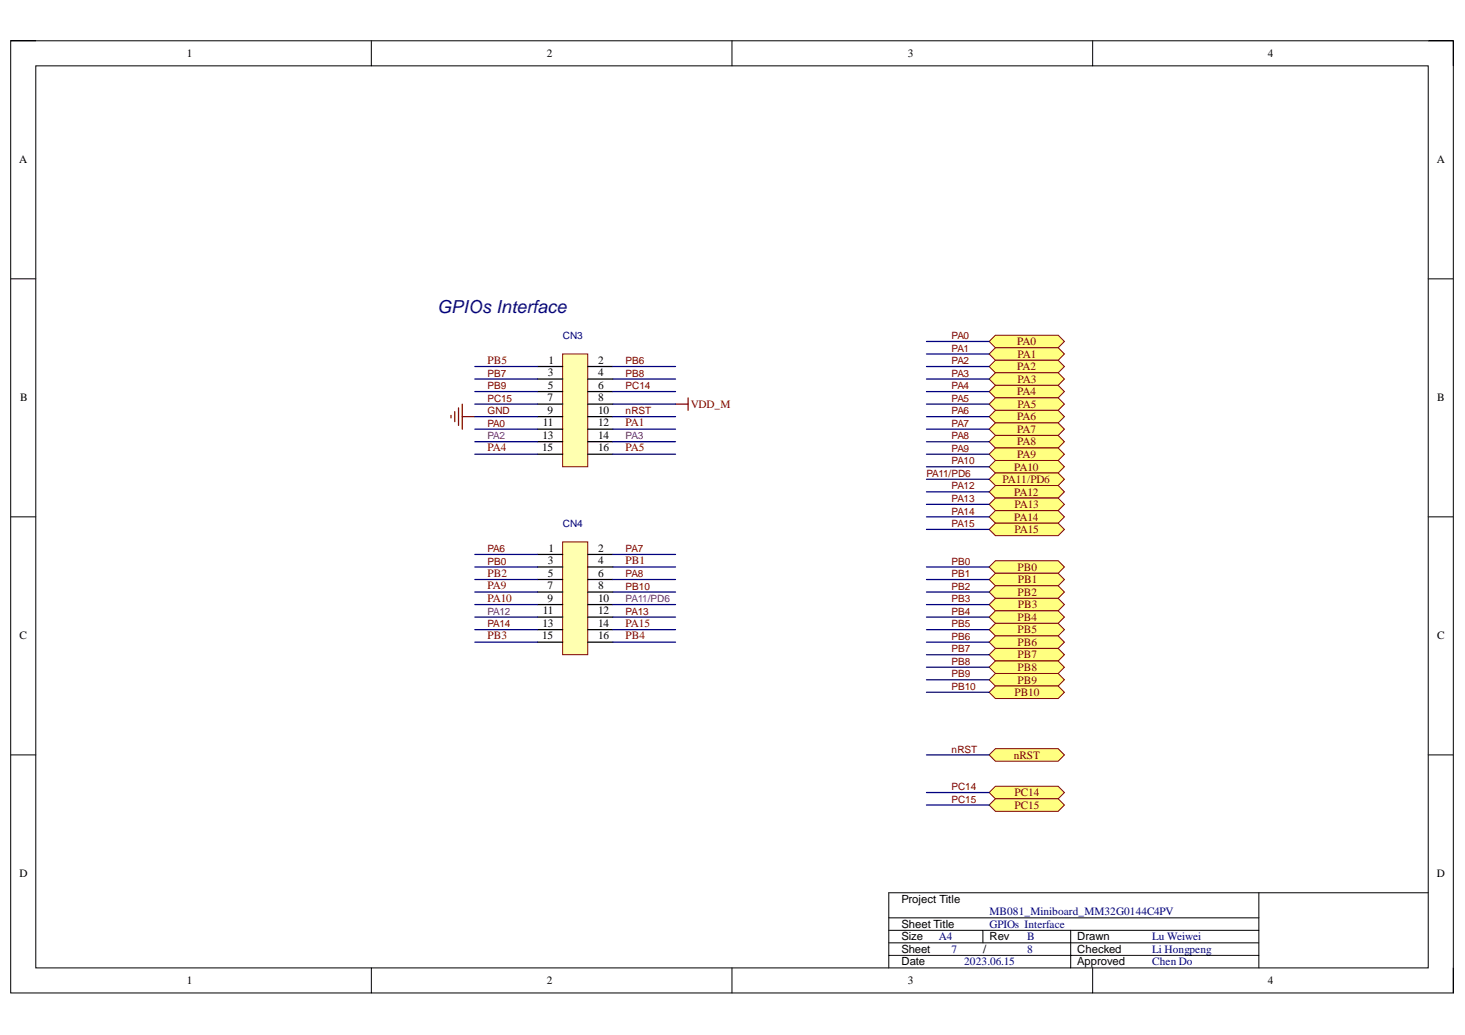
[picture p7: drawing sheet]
<svg xmlns="http://www.w3.org/2000/svg" width="297mm" height="210mm" viewBox="0 0 297 210" stroke-linecap="round" stroke-linejoin="round" font-family="sans-serif">
<defs><g id="words">
<text font-size="3.6" fill="#11037f" x="88.7" y="63.4">GPIOs Interface</text>
<g font-size="2.3">
<text x="37.9" y="11.6">1</text>
<text x="110.8" y="11.6">2</text>
<text x="184" y="11.6">3</text>
<text x="257.1" y="11.6">4</text>
<text x="3.9" y="33.1">A</text>
<text x="291.3" y="33.1">A</text>
<text x="111.1" y="76.3">3</text>
<text x="111.2" y="73.8">1</text>
<text x="121.3" y="73.8">2</text>
<text x="121.3" y="76.3">4</text>
<text x="4.1" y="81.4">B</text>
<text x="111" y="81.4">7</text>
<text x="111" y="83.9">9</text>
<text x="111.1" y="78.9">5</text>
<text x="121.3" y="78.9">6</text>
<text x="121.3" y="81.4">8</text>
<text x="121.3" y="83.9">10</text>
<text x="291.4" y="81.4">B</text>
<text x="110" y="89">13</text>
<text x="110.1" y="86.5">11</text>
<text x="121.3" y="86.5">12</text>
<text x="121.3" y="89">14</text>
<text x="109.9" y="91.5">15</text>
<text x="121.3" y="91.5">16</text>
<text x="111.2" y="111.9">1</text>
<text x="121.3" y="111.9">2</text>
<text x="111" y="119.5">7</text>
<text x="111.1" y="114.5">3</text>
<text x="111.1" y="117">5</text>
<text x="121.3" y="114.5">4</text>
<text x="121.3" y="117">6</text>
<text x="121.3" y="119.5">8</text>
<text x="110.1" y="124.6">11</text>
<text x="111" y="122.1">9</text>
<text x="121.3" y="122.1">10</text>
<text x="121.3" y="124.6">12</text>
<text x="4" y="129.7">C</text>
<text x="109.9" y="129.7">15</text>
<text x="110" y="127.1">13</text>
<text x="121.3" y="127.1">14</text>
<text x="121.3" y="129.7">16</text>
<text x="291.4" y="129.7">C</text>
<text x="4" y="177.9">D</text>
<text x="291.3" y="177.9">D</text>
<text x="182.8" y="183.1">Project Title</text>
<text x="182.8" y="188.2">Sheet Title</text>
<text x="182.8" y="190.7">Size</text>
<text x="200.6" y="190.7">Rev</text>
<text x="218.4" y="190.7">Drawn</text>
<text x="182.8" y="193.2">Sheet</text>
<text x="182.8" y="195.8">Date</text>
<text x="199.4" y="193.2">/</text>
<text x="218.4" y="195.8">Approved</text>
<text x="218.4" y="193.2">Checked</text>
<text x="37.9" y="199.6">1</text>
<text x="110.8" y="199.6">2</text>
<text x="184" y="199.6">3</text>
<text x="257.1" y="199.6">4</text>
</g>
<g font-size="2.3" fill="#800000">
<text x="206.2" y="70">PA0</text>
<text x="98.8" y="73.8">PB5</text>
<text x="206.2" y="75.1">PA2</text>
<text x="206.3" y="72.5">PA1</text>
<text x="206.3" y="77.6">PA3</text>
<text x="140" y="82.7">VDD_M</text>
<text x="206.2" y="80.1">PA4</text>
<text x="206.3" y="82.7">PA5</text>
<text x="126.8" y="86.5">PA1</text>
<text x="206.2" y="85.2">PA6</text>
<text x="206.2" y="87.7">PA7</text>
<text x="98.8" y="91.5">PA4</text>
<text x="126.8" y="91.5">PA5</text>
<text x="205.6" y="95.4">PA10</text>
<text x="206.2" y="90.3">PA8</text>
<text x="206.2" y="92.9">PA9</text>
<text x="203.2" y="98">PA11/PD6</text>
<text x="205.6" y="100.5">PA12</text>
<text x="205.6" y="105.6">PA14</text>
<text x="205.7" y="103">PA13</text>
<text x="205.7" y="108.1">PA15</text>
<text x="98.8" y="119.5">PA9</text>
<text x="98.8" y="117">PB2</text>
<text x="126.8" y="114.5">PB1</text>
<text x="206.3" y="115.7">PB0</text>
<text x="206.4" y="118.3">PB1</text>
<text x="98.8" y="122.1">PA10</text>
<text x="206.3" y="120.8">PB2</text>
<text x="206.3" y="125.9">PB4</text>
<text x="206.4" y="123.3">PB3</text>
<text x="98.8" y="129.7">PB3</text>
<text x="126.8" y="129.7">PB4</text>
<text x="126.8" y="127.1">PA15</text>
<text x="206.3" y="128.4">PB5</text>
<text x="206.3" y="130.9">PB6</text>
<text x="206.3" y="133.5">PB7</text>
<text x="206.3" y="136.1">PB8</text>
<text x="205.7" y="141.2">PB10</text>
<text x="206.3" y="138.6">PB9</text>
<text x="205.5" y="153.8">nRST</text>
<text x="205.7" y="161.5">PC14</text>
<text x="205.7" y="164">PC15</text>
</g>
<g font-size="2.3" fill="#000080">
<text x="200.6" y="185.6">MB081_Miniboard_MM32G0144C4PV</text>
<text x="190.4" y="190.7">A4</text>
<text x="200.6" y="188.2">GPIOs Interface</text>
<text x="208.2" y="190.7">B</text>
<text x="233.6" y="190.7">Lu Weiwei</text>
<text x="192.9" y="193.2">7</text>
<text x="195.5" y="195.8">2023.06.15</text>
<text x="208.2" y="193.2">8</text>
<text x="233.6" y="193.2">Li Hongpeng</text>
<text x="233.6" y="195.8">Chen Do</text>
</g>
<g font-size="2" fill="#000080">
<text x="114.1" y="68.8">CN3</text>
<text x="114.1" y="106.9">CN4</text>
</g>
<g font-size="2" fill="#800000">
<text x="192.9" y="71.3">PA1</text>
<text x="192.9" y="68.8">PA0</text>
<text x="98.8" y="76.4">PB7</text>
<text x="126.8" y="73.9">PB6</text>
<text x="126.8" y="76.4">PB8</text>
<text x="192.9" y="76.4">PA3</text>
<text x="192.9" y="73.9">PA2</text>
<text x="98.8" y="79">PB9</text>
<text x="98.8" y="81.5">PC15</text>
<text x="126.8" y="79">PC14</text>
<text x="192.9" y="79">PA4</text>
<text x="192.9" y="81.5">PA5</text>
<text x="98.8" y="86.6">PA0</text>
<text x="98.8" y="84">GND</text>
<text x="126.8" y="84">nRST</text>
<text x="192.9" y="84">PA6</text>
<text x="192.9" y="86.6">PA7</text>
<text x="192.9" y="89.1">PA8</text>
<text x="192.9" y="94.2">PA10</text>
<text x="192.9" y="91.6">PA9</text>
<text x="187.8" y="96.7">PA11/PD6</text>
<text x="192.9" y="99.2">PA12</text>
<text x="192.9" y="101.8">PA13</text>
<text x="192.9" y="104.4">PA14</text>
<text x="192.9" y="106.9">PA15</text>
<text x="98.8" y="112">PA6</text>
<text x="126.8" y="112">PA7</text>
<text x="98.8" y="114.5">PB0</text>
<text x="126.8" y="117.1">PA8</text>
<text x="126.8" y="119.6">PB10</text>
<text x="192.9" y="119.6">PB2</text>
<text x="192.9" y="117.1">PB1</text>
<text x="192.9" y="114.5">PB0</text>
<text x="126.8" y="124.7">PA13</text>
<text x="192.9" y="122.1">PB3</text>
<text x="192.9" y="124.7">PB4</text>
<text x="98.8" y="127.2">PA14</text>
<text x="192.9" y="127.2">PB5</text>
<text x="192.9" y="129.8">PB6</text>
<text x="192.9" y="132.3">PB7</text>
<text x="192.9" y="134.8">PB8</text>
<text x="192.9" y="137.4">PB9</text>
<text x="192.9" y="139.9">PB10</text>
<text x="192.9" y="152.7">nRST</text>
<text x="192.9" y="160.3">PC14</text>
<text x="192.9" y="162.8">PC15</text>
</g>
<g font-size="2" fill="#800080">
<text x="98.8" y="89.1">PA2</text>
<text x="126.8" y="89.1">PA3</text>
<text x="98.8" y="124.7">PA12</text>
<text x="126.8" y="122.1">PA11/PD6</text>
</g>
</g></defs>
<path d="M2.2 8.3h292.5v193.1h-292.5z" fill="none" stroke="#000" stroke-width=".2"/>
<path d="M7.3 13.4h282.3v182.9h-282.3z" fill-rule="evenodd" fill="#fff"/>
<g fill="none" stroke="#000" stroke-width=".2">
<path d="M2.2 8.3h5.1M7.3 13.4h282.3v182.9h-282.3zM75.3 8.3v5.1M148.4 8.3v5.1M221.5 8.3v5.1M289.6 8.3h5.1v5.1M2.2 56.5h5.1M289.6 56.6h5.1M2.2 104.8h5.1M289.6 104.8h5.1M2.2 153.1h5.1M289.6 153.1h5.1"/>
<path d="M75.3 196.3v5.1M148.4 196.3v5.1M221.5 196.3v5.1M294.7 196.3v5.1"/>
</g>
<path d="M200.6 69.3l1.2-1.3h12.8l1.2 1.3-1.2 1.2h-12.8z" fill-rule="evenodd" fill="#ffff80"/>
<path d="M200.6 69.3l1.2-1.3h12.8l1.2 1.3-1.2 1.2h-12.8z" fill="none" stroke="#800000" stroke-width=".2"/>
<path d="M200.6 71.8l1.2-1.3h12.8l1.2 1.3-1.2 1.3h-12.8z" fill-rule="evenodd" fill="#ffff80"/>
<path d="M200.6 71.8l1.2-1.3h12.8l1.2 1.3-1.2 1.3h-12.8z" fill="none" stroke="#800000" stroke-width=".2"/>
<path d="M200.6 74.3l1.2-1.2h12.8l1.2 1.2-1.2 1.3h-12.8z" fill-rule="evenodd" fill="#ffff80"/>
<path d="M200.6 74.3l1.2-1.2h12.8l1.2 1.2-1.2 1.3h-12.8z" fill="none" stroke="#800000" stroke-width=".2"/>
<path d="M200.6 76.9l1.2-1.3h12.8l1.2 1.3-1.2 1.2h-12.8z" fill-rule="evenodd" fill="#ffff80"/>
<path d="M200.6 76.9l1.2-1.3h12.8l1.2 1.3-1.2 1.2h-12.8z" fill="none" stroke="#800000" stroke-width=".2"/>
<path d="M200.6 79.4l1.2-1.3h12.8l1.2 1.3-1.2 1.3h-12.8z" fill-rule="evenodd" fill="#ffff80"/>
<path d="M200.6 79.4l1.2-1.3h12.8l1.2 1.3-1.2 1.3h-12.8z" fill="none" stroke="#800000" stroke-width=".2"/>
<path d="M200.6 82l1.2-1.3h12.8l1.2 1.3-1.2 1.2h-12.8z" fill-rule="evenodd" fill="#ffff80"/>
<path d="M200.6 82l1.2-1.3h12.8l1.2 1.3-1.2 1.2h-12.8z" fill="none" stroke="#800000" stroke-width=".2"/>
<path d="M201.8 83.2h12.8l1.2 1.3-1.2 1.3h-12.8l-1.2-1.3z" fill-rule="evenodd" fill="#ffff80"/>
<path d="M201.8 83.2h12.8l1.2 1.3-1.2 1.3h-12.8l-1.2-1.3z" fill="none" stroke="#800000" stroke-width=".2"/>
<path d="M200.6 87l1.2-1.2h12.8l1.2 1.2-1.2 1.3h-12.8z" fill-rule="evenodd" fill="#ffff80"/>
<path d="M200.6 87l1.2-1.2h12.8l1.2 1.2-1.2 1.3h-12.8z" fill="none" stroke="#800000" stroke-width=".2"/>
<path d="M201.8 88.3h12.8l1.2 1.3-1.2 1.3h-12.8l-1.2-1.3z" fill-rule="evenodd" fill="#ffff80"/>
<path d="M201.8 88.3h12.8l1.2 1.3-1.2 1.3h-12.8l-1.2-1.3z" fill="none" stroke="#800000" stroke-width=".2"/>
<path d="M200.6 92.1l1.2-1.2h12.8l1.2 1.2-1.2 1.3h-12.8z" fill-rule="evenodd" fill="#ffff80"/>
<path d="M200.6 92.1l1.2-1.2h12.8l1.2 1.2-1.2 1.3h-12.8z" fill="none" stroke="#800000" stroke-width=".2"/>
<path d="M201.8 93.4h12.8l1.2 1.3-1.2 1.2h-12.8l-1.2-1.2z" fill-rule="evenodd" fill="#ffff80"/>
<path d="M201.8 93.4h12.8l1.2 1.3-1.2 1.2h-12.8l-1.2-1.2z" fill="none" stroke="#800000" stroke-width=".2"/>
<path d="M200.6 97.2l1.2-1.3h12.8l1.2 1.3-1.2 1.3h-12.8z" fill-rule="evenodd" fill="#ffff80"/>
<path d="M200.6 97.2l1.2-1.3h12.8l1.2 1.3-1.2 1.3h-12.8z" fill="none" stroke="#800000" stroke-width=".2"/>
<path d="M201.8 98.5h12.8l1.2 1.2-1.2 1.3h-12.8l-1.2-1.3z" fill-rule="evenodd" fill="#ffff80"/>
<path d="M201.8 98.5h12.8l1.2 1.2-1.2 1.3h-12.8l-1.2-1.3z" fill="none" stroke="#800000" stroke-width=".2"/>
<path d="M200.6 102.3l1.2-1.3h12.8l1.2 1.3-1.2 1.3h-12.8z" fill-rule="evenodd" fill="#ffff80"/>
<path d="M200.6 102.3l1.2-1.3h12.8l1.2 1.3-1.2 1.3h-12.8z" fill="none" stroke="#800000" stroke-width=".2"/>
<path d="M200.6 104.8l1.2-1.2h12.8l1.2 1.2-1.2 1.3h-12.8z" fill-rule="evenodd" fill="#ffff80"/>
<path d="M200.6 104.8l1.2-1.2h12.8l1.2 1.2-1.2 1.3h-12.8z" fill="none" stroke="#800000" stroke-width=".2"/>
<path d="M200.6 107.4l1.2-1.3h12.8l1.2 1.3-1.2 1.2h-12.8z" fill-rule="evenodd" fill="#ffff80"/>
<path d="M200.6 107.4l1.2-1.3h12.8l1.2 1.3-1.2 1.2h-12.8z" fill="none" stroke="#800000" stroke-width=".2"/>
<path d="M200.6 115l1.2-1.3h12.8l1.2 1.3-1.2 1.3h-12.8z" fill-rule="evenodd" fill="#ffff80"/>
<path d="M200.6 115l1.2-1.3h12.8l1.2 1.3-1.2 1.3h-12.8z" fill="none" stroke="#800000" stroke-width=".2"/>
<path d="M200.6 117.5l1.2-1.2h12.8l1.2 1.2-1.2 1.3h-12.8z" fill-rule="evenodd" fill="#ffff80"/>
<path d="M200.6 117.5l1.2-1.2h12.8l1.2 1.2-1.2 1.3h-12.8z" fill="none" stroke="#800000" stroke-width=".2"/>
<path d="M200.6 120.1l1.2-1.3h12.8l1.2 1.3-1.2 1.2h-12.8z" fill-rule="evenodd" fill="#ffff80"/>
<path d="M200.6 120.1l1.2-1.3h12.8l1.2 1.3-1.2 1.2h-12.8z" fill="none" stroke="#800000" stroke-width=".2"/>
<path d="M200.6 122.6l1.2-1.3h12.8l1.2 1.3-1.2 1.3h-12.8z" fill-rule="evenodd" fill="#ffff80"/>
<path d="M200.6 122.6l1.2-1.3h12.8l1.2 1.3-1.2 1.3h-12.8z" fill="none" stroke="#800000" stroke-width=".2"/>
<path d="M200.6 125.2l1.2-1.3h12.8l1.2 1.3-1.2 1.2h-12.8z" fill-rule="evenodd" fill="#ffff80"/>
<path d="M200.6 125.2l1.2-1.3h12.8l1.2 1.3-1.2 1.2h-12.8z" fill="none" stroke="#800000" stroke-width=".2"/>
<path d="M201.8 126.4h12.8l1.2 1.3-1.2 1.3h-12.8l-1.2-1.3z" fill-rule="evenodd" fill="#ffff80"/>
<path d="M201.8 126.4h12.8l1.2 1.3-1.2 1.3h-12.8l-1.2-1.3z" fill="none" stroke="#800000" stroke-width=".2"/>
<path d="M200.6 130.2l1.2-1.2h12.8l1.2 1.2-1.2 1.3h-12.8z" fill-rule="evenodd" fill="#ffff80"/>
<path d="M200.6 130.2l1.2-1.2h12.8l1.2 1.2-1.2 1.3h-12.8z" fill="none" stroke="#800000" stroke-width=".2"/>
<path d="M201.8 131.5h12.8l1.2 1.3-1.2 1.2h-12.8l-1.2-1.2z" fill-rule="evenodd" fill="#ffff80"/>
<path d="M201.8 131.5h12.8l1.2 1.3-1.2 1.2h-12.8l-1.2-1.2z" fill="none" stroke="#800000" stroke-width=".2"/>
<path d="M200.6 135.3l1.2-1.3h12.8l1.2 1.3-1.2 1.3h-12.8z" fill-rule="evenodd" fill="#ffff80"/>
<path d="M200.6 135.3l1.2-1.3h12.8l1.2 1.3-1.2 1.3h-12.8z" fill="none" stroke="#800000" stroke-width=".2"/>
<path d="M201.8 136.6h12.8l1.2 1.3-1.2 1.2h-12.8l-1.2-1.2z" fill-rule="evenodd" fill="#ffff80"/>
<path d="M201.8 136.6h12.8l1.2 1.3-1.2 1.2h-12.8l-1.2-1.2z" fill="none" stroke="#800000" stroke-width=".2"/>
<path d="M200.6 140.4l1.2-1.3h12.8l1.2 1.3-1.2 1.3h-12.8z" fill-rule="evenodd" fill="#ffff80"/>
<path d="M200.6 140.4l1.2-1.3h12.8l1.2 1.3-1.2 1.3h-12.8z" fill="none" stroke="#800000" stroke-width=".2"/>
<path d="M200.6 153.1l1.2-1.3h12.8l1.2 1.3-1.2 1.3h-12.8z" fill-rule="evenodd" fill="#ffff80"/>
<path d="M200.6 153.1l1.2-1.3h12.8l1.2 1.3-1.2 1.3h-12.8z" fill="none" stroke="#800000" stroke-width=".2"/>
<path d="M114.1 71.8h5.1v22.9h-5.1z" fill-rule="evenodd" fill="#ffffb0"/>
<path d="M114.1 71.8h5.1v22.9h-5.1z" fill="none" stroke="#800000" stroke-width=".2"/>
<g fill="none" stroke="#000" stroke-width=".25">
<path d="M109 74.3h5.1M109 76.9h5.1M109 79.4h5.1M119.2 74.3h5.1M119.2 76.9h5.1M119.2 79.4h5.1M109 82h5.1M109 84.5h5.1M109 87h5.1M109 89.6h5.1M109 92.1h5.1M119.2 82h5.1"/>
<path d="M119.2 84.5h5.1M119.2 87h5.1M119.2 89.6h5.1M119.2 92.1h5.1"/>
</g>
<path d="M114.1 109.9h5.1v22.9h-5.1z" fill-rule="evenodd" fill="#ffffb0"/>
<path d="M114.1 109.9h5.1v22.9h-5.1z" fill="none" stroke="#800000" stroke-width=".2"/>
<g fill="none" stroke="#000" stroke-width=".25">
<path d="M109 112.4h5.1M109 115h5.1M109 117.5h5.1M119.2 112.4h5.1M119.2 115h5.1M119.2 117.5h5.1M109 120.1h5.1M109 122.6h5.1M109 125.2h5.1M109 127.7h5.1M109 130.2h5.1M119.2 120.1h5.1"/>
<path d="M119.2 122.6h5.1M119.2 125.2h5.1M119.2 127.7h5.1M119.2 130.2h5.1"/>
</g>
<path d="M91.4 84.2v.5M92.2 83.5v2M93 82.7v3.6M93.7 82v5M93.7 84.5h2.6M137 82h2.5M139.5 80.7v2.5" fill="none" stroke="#800000" stroke-width=".25"/>
<g fill="none" stroke="#000080" stroke-width=".25">
<path d="M96.3 76.9h12.7M96.3 74.3h12.7M96.3 79.4h12.7M124.3 76.9h12.7M124.3 74.3h12.7M124.3 79.4h12.7M187.8 76.9h12.8M187.8 74.3h12.8M187.8 71.8h12.8M187.8 69.3h12.8M187.8 79.4h12.8M96.3 82h12.7"/>
<path d="M96.3 84.5h12.7M96.3 87h12.7M96.3 89.6h12.7M96.3 92.1h12.7M124.3 82h12.7M124.3 84.5h12.7M124.3 87h12.7M124.3 89.6h12.7M124.3 92.1h12.7M187.8 82h12.8M187.8 84.5h12.8M187.8 87h12.8"/>
<path d="M187.8 89.6h12.8M187.8 99.7h12.8M187.8 97.2h12.8M187.8 94.7h12.8M187.8 92.1h12.8M96.3 117.5h12.7M96.3 115h12.7M96.3 112.4h12.7M124.3 117.5h12.7M124.3 115h12.7M124.3 112.4h12.7M187.8 102.3h12.8"/>
<path d="M187.8 104.8h12.8M187.8 107.4h12.8M187.8 117.5h12.8M187.8 115h12.8M96.3 122.6h12.7M96.3 120.1h12.7M96.3 125.2h12.7M96.3 127.7h12.7M96.3 130.2h12.7M124.3 122.6h12.7M124.3 120.1h12.7M124.3 125.2h12.7"/>
<path d="M124.3 127.7h12.7M124.3 130.2h12.7M187.8 122.6h12.8M187.8 120.1h12.8M187.8 125.2h12.8M187.8 127.7h12.8M187.8 130.2h12.8M187.8 132.8h12.8M187.8 135.3h12.8M187.8 137.9h12.8M187.8 140.4h12.8M187.8 153.1h12.8"/>
</g>
<path d="M180.2 193.8h75M180.2 188.7h75M180.2 191.2h75M180.2 186.1h75M199.3 188.7v2.5M217.1 188.7v7.6M255.2 181.1v15.2M289.6 181.1h-109.4v15.2" fill="none" stroke="#000" stroke-width=".2"/>
<path d="M200.6 160.7l1.2-1.2h12.8l1.2 1.2-1.2 1.3h-12.8z" fill-rule="evenodd" fill="#ffff80"/>
<path d="M200.6 160.7l1.2-1.2h12.8l1.2 1.2-1.2 1.3h-12.8z" fill="none" stroke="#800000" stroke-width=".2"/>
<path d="M200.6 163.3l1.2-1.3h12.8l1.2 1.3-1.2 1.2h-12.8z" fill-rule="evenodd" fill="#ffff80"/>
<path d="M200.6 163.3l1.2-1.3h12.8l1.2 1.3-1.2 1.2h-12.8z" fill="none" stroke="#800000" stroke-width=".2"/>
<path d="M187.8 160.7h12.8M187.8 163.3h12.8" fill="none" stroke="#000080" stroke-width=".25"/>
<use href="#words"/>
</svg>
